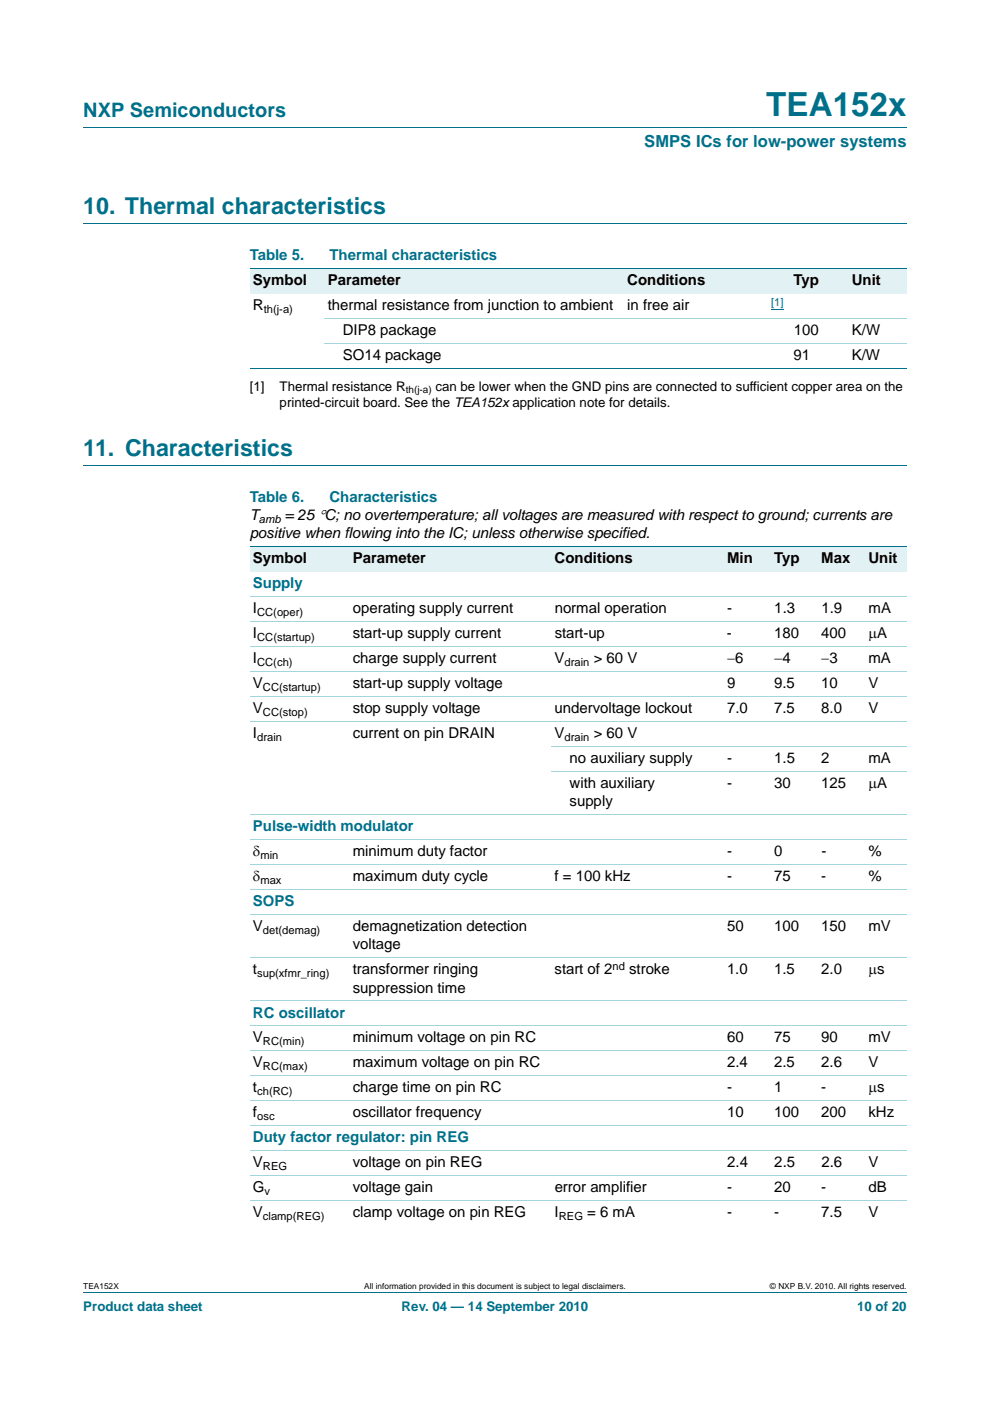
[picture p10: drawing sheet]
<svg xmlns="http://www.w3.org/2000/svg" width="210mm" height="297mm" viewBox="0 0 210 297" stroke-linecap="round" stroke-linejoin="round" font-family="sans-serif">
<defs><g id="words">
<text font-size="7" fill="#00708a" x="162.5" y="24.6">TEA152x</text>
<g font-size="4.9" fill="#00708a">
<text x="17.7" y="45.4">10. Thermal characteristics</text>
<text x="17.7" y="96.6">11. Characteristics</text>
</g>
<text font-size="4.2" fill="#00708a" x="17.7" y="24.9">NXP Semiconductors</text>
<text font-size="3.5" fill="#00708a" x="136.7" y="31.1">SMPS ICs for low-power systems</text>
<g font-size="3.2" fill="#00708a">
<text x="53" y="55.2">Table 5.</text>
<text x="69.9" y="55.2">Thermal characteristics</text>
<text x="53" y="106.4">Table 6.</text>
<text x="69.9" y="106.4">Characteristics</text>
<text x="53.7" y="124.7">Supply</text>
<text x="53.7" y="176.2">Pulse-width modulator</text>
<text x="53.7" y="192.1">SOPS</text>
<text x="53.7" y="215.7">RC oscillator</text>
<text x="53.7" y="242.2">Duty factor regulator: pin REG</text>
</g>
<g font-size="3.2">
<text x="53.7" y="65.8">R</text>
<text x="53.7" y="60.5">Symbol</text>
<text x="69.5" y="60.5">Parameter</text>
<text x="69.5" y="65.8">thermal resistance from junction to ambient</text>
<text x="133" y="65.8">in free air</text>
<text x="133" y="60.5">Conditions</text>
<text x="168.3" y="60.5">Typ</text>
<text x="180.7" y="60.5">Unit</text>
<text x="72.7" y="71.1">DIP8 package</text>
<text x="168.3" y="71.1">100</text>
<text x="180.7" y="71.1">K/W</text>
<text x="72.7" y="76.4">SO14 package</text>
<text x="168.3" y="76.4">91</text>
<text x="180.7" y="76.4">K/W</text>
<text x="53" y="110.2">T</text>
<text x="60.4" y="110.2">= 25 °C; no overtemperature; all voltages are measured with respect to ground; currents are</text>
<text x="53" y="114.1">positive when flowing into the IC; unless otherwise specified.</text>
<text x="53.7" y="119.4">Symbol</text>
<text x="74.8" y="119.4">Parameter</text>
<text x="117.6" y="119.4">Conditions</text>
<text x="154.2" y="119.4">Min</text>
<text x="164.2" y="119.4">Typ</text>
<text x="174.2" y="119.4">Max</text>
<text x="184.2" y="119.4">Unit</text>
<text x="53.7" y="130">I</text>
<text x="74.8" y="130">operating supply current</text>
<text x="117.7" y="130">normal operation</text>
<text x="154.2" y="130">-</text>
<text x="164.2" y="130">1.3</text>
<text x="174.2" y="130">1.9</text>
<text x="184.2" y="130">mA</text>
<text x="53.7" y="135.3">I</text>
<text x="74.8" y="135.3">start-up supply current</text>
<text x="117.6" y="135.3">start-up</text>
<text x="154.2" y="135.3">-</text>
<text x="164.2" y="135.3">180</text>
<text x="174.2" y="135.3">400</text>
<text x="184.2" y="135.3">μA</text>
<text x="53.7" y="140.6">I</text>
<text x="74.8" y="140.6">charge supply current</text>
<text x="117.6" y="140.6">V</text>
<text x="125.9" y="140.6">&gt; 60 V</text>
<text x="154.2" y="140.6">−6</text>
<text x="164.2" y="140.6">−4</text>
<text x="174.2" y="140.6">−3</text>
<text x="184.2" y="140.6">mA</text>
<text x="53.7" y="145.9">V</text>
<text x="74.8" y="145.9">start-up supply voltage</text>
<text x="154.2" y="145.9">9</text>
<text x="164.2" y="145.9">9.5</text>
<text x="174.2" y="145.9">10</text>
<text x="184.2" y="145.9">V</text>
<text x="53.7" y="151.2">V</text>
<text x="74.8" y="151.2">stop supply voltage</text>
<text x="117.6" y="151.2">undervoltage lockout</text>
<text x="154.2" y="151.2">7.0</text>
<text x="164.2" y="151.2">7.5</text>
<text x="174.2" y="151.2">8.0</text>
<text x="184.2" y="151.2">V</text>
<text x="53.7" y="156.5">I</text>
<text x="74.8" y="156.5">current on pin DRAIN</text>
<text x="117.6" y="156.5">V</text>
<text x="120.8" y="161.8">no auxiliary supply</text>
<text x="125.9" y="156.5">&gt; 60 V</text>
<text x="154.2" y="161.8">-</text>
<text x="164.2" y="161.8">1.5</text>
<text x="174.2" y="161.8">2</text>
<text x="184.2" y="161.8">mA</text>
<text x="120.8" y="167">with auxiliary</text>
<text x="154.2" y="167">-</text>
<text x="164.2" y="167">30</text>
<text x="174.2" y="167">125</text>
<text x="184.2" y="167">μA</text>
<text x="120.8" y="170.9">supply</text>
<text x="53.7" y="181.5">δ</text>
<text x="74.8" y="181.5">minimum duty factor</text>
<text x="154.2" y="181.5">-</text>
<text x="164.2" y="181.5">0</text>
<text x="174.2" y="181.5">-</text>
<text x="184.2" y="181.5">%</text>
<text x="53.7" y="186.8">δ</text>
<text x="74.8" y="186.8">maximum duty cycle</text>
<text x="117.6" y="186.8">f = 100 kHz</text>
<text x="154.2" y="186.8">-</text>
<text x="164.2" y="186.8">75</text>
<text x="174.2" y="186.8">-</text>
<text x="184.2" y="186.8">%</text>
<text x="53.7" y="197.4">V</text>
<text x="74.8" y="197.4">demagnetization detection</text>
<text x="154.2" y="197.4">50</text>
<text x="164.2" y="197.4">100</text>
<text x="174.2" y="197.4">150</text>
<text x="184.2" y="197.4">mV</text>
<text x="74.8" y="201.3">voltage</text>
<text x="53.7" y="206.5">t</text>
<text x="74.8" y="206.5">transformer ringing</text>
<text x="117.6" y="206.5">start of 2</text>
<text x="133.4" y="206.5">stroke</text>
<text x="154.2" y="206.5">1.0</text>
<text x="164.2" y="206.5">1.5</text>
<text x="174.2" y="206.5">2.0</text>
<text x="184.2" y="206.5">μs</text>
<text x="74.8" y="210.4">suppression time</text>
<text x="53.7" y="221">V</text>
<text x="74.8" y="221">minimum voltage on pin RC</text>
<text x="154.2" y="221">60</text>
<text x="164.2" y="221">75</text>
<text x="174.2" y="221">90</text>
<text x="184.2" y="221">mV</text>
<text x="53.7" y="226.3">V</text>
<text x="74.8" y="226.3">maximum voltage on pin RC</text>
<text x="154.2" y="226.3">2.4</text>
<text x="164.2" y="226.3">2.5</text>
<text x="174.2" y="226.3">2.6</text>
<text x="184.2" y="226.3">V</text>
<text x="53.7" y="231.6">t</text>
<text x="74.8" y="231.6">charge time on pin RC</text>
<text x="154.2" y="231.6">-</text>
<text x="164.2" y="231.6">1</text>
<text x="174.2" y="231.6">-</text>
<text x="184.2" y="231.6">μs</text>
<text x="53.7" y="236.9">f</text>
<text x="74.8" y="236.9">oscillator frequency</text>
<text x="154.2" y="236.9">10</text>
<text x="164.2" y="236.9">100</text>
<text x="174.2" y="236.9">200</text>
<text x="184.2" y="236.9">kHz</text>
<text x="53.7" y="247.5">V</text>
<text x="74.8" y="247.5">voltage on pin REG</text>
<text x="154.3" y="247.5">2.4</text>
<text x="164.2" y="247.5">2.5</text>
<text x="174.2" y="247.5">2.6</text>
<text x="184.2" y="247.5">V</text>
<text x="53.7" y="252.8">G</text>
<text x="74.8" y="252.8">voltage gain</text>
<text x="117.7" y="252.8">error amplifier</text>
<text x="154.2" y="252.8">-</text>
<text x="164.2" y="252.8">20</text>
<text x="174.2" y="252.8">-</text>
<text x="184.2" y="252.8">dB</text>
<text x="53.7" y="258.1">V</text>
<text x="74.8" y="258.1">clamp voltage on pin REG</text>
<text x="117.6" y="258.1">I</text>
<text x="124.5" y="258.1">= 6 mA</text>
<text x="154.2" y="258.1">-</text>
<text x="164.2" y="258.1">-</text>
<text x="174.2" y="258.1">7.5</text>
<text x="184.2" y="258.1">V</text>
</g>
<g font-size="2.8">
<text x="53" y="82.8">[1]</text>
<text x="59.3" y="82.8">Thermal resistance R</text>
<text x="92.4" y="82.8">can be lower when the GND pins are connected to sufficient copper area on the</text>
<text x="59.3" y="86.4">printed-circuit board. See the TEA152x application note for details.</text>
</g>
<g font-size="2.8" fill="#00708a">
<text x="17.7" y="277.9">Product data sheet</text>
<text x="85.2" y="277.9">Rev. 04 — 14 September 2010</text>
<text x="181.8" y="277.9">10 of 20</text>
</g>
<text font-size="2.4" fill="#00f" x="163.6" y="64.8">[1]</text>
<g font-size="2.4">
<text x="55.9" y="66.4">th(j-a)</text>
<text x="54.9" y="110.8">amb</text>
<text x="54.5" y="130.6">CC(oper)</text>
<text x="54.5" y="135.8">CC(startup)</text>
<text x="54.5" y="141.1">CC(ch)</text>
<text x="119.7" y="141.1">drain</text>
<text x="55.8" y="146.4">CC(startup)</text>
<text x="55.8" y="151.7">CC(stop)</text>
<text x="54.5" y="157">drain</text>
<text x="119.7" y="157">drain</text>
<text x="55.2" y="182.1">min</text>
<text x="55.2" y="187.4">max</text>
<text x="55.8" y="198">det(demag)</text>
<text x="54.5" y="207.1">sup(xfmr_ring)</text>
<text x="129.9" y="205.6">nd</text>
<text x="55.8" y="221.6">RC(min)</text>
<text x="55.8" y="226.9">RC(max)</text>
<text x="54.5" y="232.2">ch(RC)</text>
<text x="54.5" y="237.5">osc</text>
<text x="55.8" y="248.1">REG</text>
<text x="56.1" y="253.3">v</text>
<text x="55.8" y="258.6">clamp(REG)</text>
<text x="118.5" y="258.6">REG</text>
</g>
<text font-size="2.1" x="86" y="83.4">th(j-a)</text>
<g font-size="1.8">
<text x="17.7" y="273.3">TEA152X</text>
<text x="77.3" y="273.3">All information provided in this document is subject to legal disclaimers.</text>
<text x="163.3" y="273.3">© NXP B.V. 2010. All rights reserved.</text>
</g>
</g></defs>
<path d="M17.7 27h174.6M17.7 47.4h174.6M17.7 98.6h174.6M17.7 273.9h174.6" fill="none" stroke="#00708a" stroke-width=".21"/>
<g fill="#e2f1f4">
<path d="M53 57h15.8v5.3h-15.8z"/>
<path d="M68.8 57h63.5v5.3h-63.5z"/>
<path d="M132.3 57h28.2v5.3h-28.2z"/>
<path d="M160.5 57h19.5v5.3h-19.5z"/>
<path d="M180 57h12.3v5.3h-12.3z"/>
</g>
<path d="M163.6 65.5h2.6" fill="none" stroke="#00f" stroke-width=".21"/>
<path d="M53 57h139.3M53 78.1h139.3" fill="none" stroke="#00708a" stroke-width=".21"/>
<path d="M68.8 67.5h123.5M68.8 72.8h123.5" fill="none" stroke="#a5d5dc" stroke-width=".21"/>
<g fill="#e2f1f4">
<path d="M53 115.9h21.1v5.3h-21.1z"/>
<path d="M74.1 115.9h42.8v5.3h-42.8z"/>
<path d="M116.9 115.9h33.1v5.3h-33.1z"/>
<path d="M150 115.9h13.5v5.3h-13.5z"/>
<path d="M163.5 115.9h10v5.3h-10z"/>
<path d="M173.5 115.9h10v5.3h-10z"/>
<path d="M183.5 115.9h8.8v5.3h-8.8z"/>
</g>
<path d="M53 115.9h139.3" fill="none" stroke="#00708a" stroke-width=".21"/>
<g fill="none" stroke="#a5d5dc" stroke-width=".21">
<path d="M53 126.5h139.3M53 131.8h139.3M53 137.1h139.3M53 142.3h139.3M53 147.6h139.3M53 152.9h139.3M116.9 158.2h75.4M53 172.7h139.3M53 178h139.3M116.9 163.5h75.4M53 183.3h139.3M53 188.6h139.3"/>
<path d="M53 193.8h139.3M53 203h139.3M53 212.2h139.3M53 217.5h139.3M53 222.8h139.3M53 228.1h139.3M53 233.4h139.3M53 238.7h139.3M53 243.9h139.3M53 249.2h139.3M53 254.5h139.3"/>
</g>
<use href="#words"/>
</svg>
